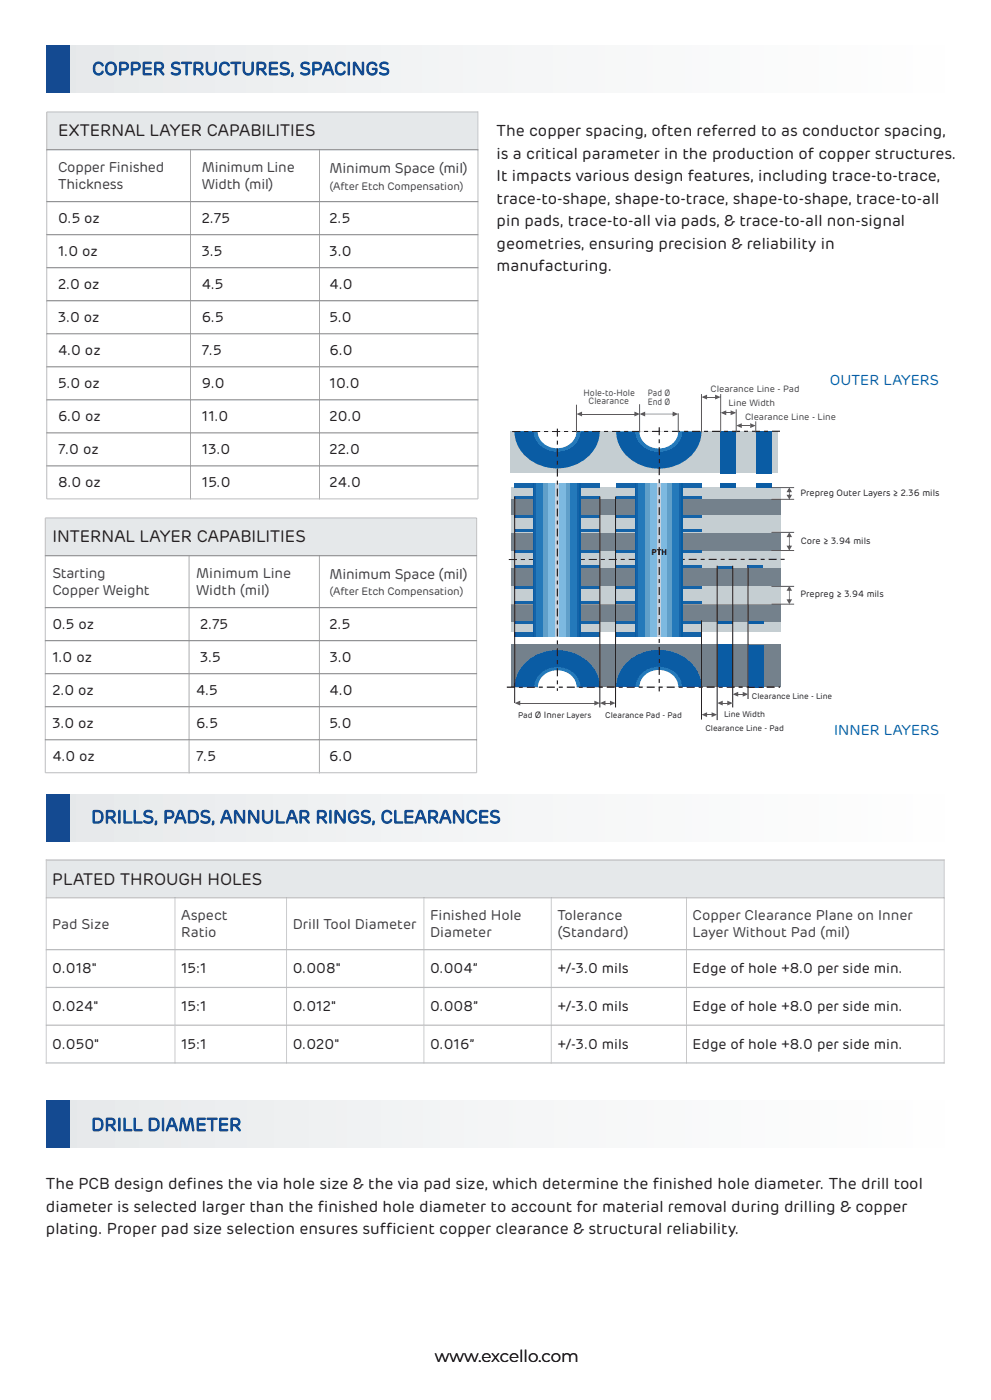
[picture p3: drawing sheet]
<svg xmlns="http://www.w3.org/2000/svg" width="210mm" height="297mm" viewBox="0 0 210 297" stroke-linecap="round" stroke-linejoin="round" font-family="sans-serif">
<defs><g id="words">
<g font-size="3.9" fill="#134a93">
<text x="19.5" y="15.9">COPPER STRUCTURES, SPACINGS</text>
<text x="19.3" y="174.5">DRILLS, PADS, ANNULAR RINGS, CLEARANCES</text>
<text x="19.3" y="239.7">DRILL DIAMETER</text>
</g>
<g font-size="3.5" fill="#221c1e">
<text x="12.3" y="28.8">EXTERNAL LAYER CAPABILITIES</text>
<text x="11.1" y="114.9">INTERNAL LAYER CAPABILITIES</text>
<text x="92.1" y="288.6">www.excello.com</text>
</g>
<text font-size="3.5" fill="#21221e" x="11.1" y="187.5">PLATED THROUGH HOLES</text>
<g font-size="3.4" fill="#221c1e">
<text x="105.2" y="28.9">The copper spacing, often referred to as conductor spacing,</text>
<text x="105.2" y="33.6">is a critical parameter in the production of copper structures.</text>
<text x="105.2" y="38.4">It impacts various design features, including trace-to-trace,</text>
<text x="105.2" y="48">pin pads, trace-to-all via pads, &amp; trace-to-all non-signal</text>
<text x="105.2" y="43.2">trace-to-shape, shape-to-trace, shape-to-shape, trace-to-all</text>
<text x="105.2" y="52.7">geometries, ensuring precision &amp; reliability in</text>
<text x="105.2" y="57.5">manufacturing.</text>
<text x="9.7" y="256.8">diameter is selected larger than the f</text>
<text x="9.7" y="252.1">The PCB design def</text>
<text x="39.5" y="252.1">ines the via hole size &amp; the via pad size, which determine the f</text>
<text x="67.3" y="256.8">inished hole diameter to account for material removal during drilling &amp; copper</text>
<text x="138.3" y="252.1">inished hole diameter. The drill tool</text>
<text x="9.7" y="261.6">plating. Proper pad size selection ensures suff</text>
<text x="81.8" y="261.6">icient copper clearance &amp; structural reliability.</text>
</g>
<g font-size="3" fill="#3f4042">
<text x="12.3" y="40">Thickness</text>
<text x="12.3" y="36.4">Copper Finished</text>
<text x="42.7" y="40">Width (mil)</text>
<text x="42.7" y="36.4">Minimum Line</text>
<text x="69.8" y="36.7">Minimum Space (mil)</text>
<text x="11.1" y="122.5">Starting</text>
<text x="41.5" y="122.5">Minimum Line</text>
<text x="69.8" y="122.7">Minimum Space (mil)</text>
<text x="11.1" y="126">Copper Weight</text>
<text x="41.5" y="126.1">Width (mil)</text>
<text x="11.1" y="196.8">Pad Size</text>
<text x="38.4" y="195">Aspect</text>
<text x="62" y="196.8">Drill Tool Diameter</text>
<text x="91.1" y="195">Finished Hole</text>
<text x="118.1" y="195">Tolerance</text>
<text x="146.7" y="195">Copper Clearance Plane on Inner</text>
<text x="38.4" y="198.5">Ratio</text>
<text x="91.1" y="198.5">Diameter</text>
<text x="118.1" y="198.5">(Standard)</text>
<text x="146.7" y="198.5">Layer Without Pad (mil)</text>
</g>
<g font-size="3" fill="#221c1e">
<text x="12.3" y="47.2">0.5 oz</text>
<text x="42.7" y="47.2">2.75</text>
<text x="69.8" y="47.2">2.5</text>
<text x="12.3" y="54.2">1.0 oz</text>
<text x="42.7" y="54.2">3.5</text>
<text x="69.8" y="54.2">3.0</text>
<text x="12.3" y="61.2">2.0 oz</text>
<text x="42.7" y="61.2">4.5</text>
<text x="69.8" y="61.2">4.0</text>
<text x="12.3" y="68.2">3.0 oz</text>
<text x="42.7" y="68.2">6.5</text>
<text x="69.8" y="68.2">5.0</text>
<text x="12.3" y="75.2">4.0 oz</text>
<text x="42.7" y="75.2">7.5</text>
<text x="69.8" y="75.2">6.0</text>
<text x="12.3" y="82.2">5.0 oz</text>
<text x="42.7" y="82.2">9.0</text>
<text x="69.8" y="82.2">10.0</text>
<text x="12.3" y="89.2">6.0 oz</text>
<text x="42.7" y="89.2">11.0</text>
<text x="69.8" y="89.2">20.0</text>
<text x="12.3" y="96.2">7.0 oz</text>
<text x="42.7" y="96.2">13.0</text>
<text x="69.8" y="96.2">22.0</text>
<text x="12.3" y="103.2">8.0 oz</text>
<text x="42.7" y="103.2">15.0</text>
<text x="69.8" y="103.2">24.0</text>
<text x="11.1" y="133.3">0.5 oz</text>
<text x="42.4" y="133.3">2.75</text>
<text x="69.8" y="133.3">2.5</text>
<text x="11.1" y="140.3">1.0 oz</text>
<text x="42.4" y="140.3">3.5</text>
<text x="69.9" y="140.3">3.0</text>
<text x="11.1" y="147.3">2.0 oz</text>
<text x="41.5" y="147.3">4.5</text>
<text x="69.8" y="147.3">4.0</text>
<text x="11.1" y="154.3">3.0 oz</text>
<text x="41.5" y="154.3">6.5</text>
<text x="69.8" y="154.3">5.0</text>
<text x="11.1" y="161.3">4.0 oz</text>
<text x="41.5" y="161.3">7.5</text>
<text x="69.7" y="161.3">6.0</text>
<text x="11.1" y="206.3">0.018&quot;</text>
<text x="38.4" y="206.3">15:1</text>
<text x="62" y="206.3">0.008&quot;</text>
<text x="91.1" y="206.3">0.004”</text>
<text x="118.1" y="206.3">+/-3.0 mils</text>
<text x="146.7" y="206.3">Edge of hole +8.0 per side min.</text>
<text x="11.1" y="214.3">0.024&quot;</text>
<text x="38.4" y="214.3">15:1</text>
<text x="62" y="214.3">0.012&quot;</text>
<text x="91.1" y="214.3">0.008”</text>
<text x="118.1" y="214.3">+/-3.0 mils</text>
<text x="146.7" y="214.3">Edge of hole +8.0 per side min.</text>
<text x="11.1" y="222.3">0.050&quot;</text>
<text x="38.4" y="222.3">15:1</text>
<text x="62" y="222.3">0.020&quot;</text>
<text x="91.1" y="222.3">0.016”</text>
<text x="118.1" y="222.3">+/-3.0 mils</text>
<text x="146.7" y="222.3">Edge of hole +8.0 per side min.</text>
</g>
<g font-size="3" fill="#0a5ca4">
<text x="175.8" y="81.5">OUTER LAYERS</text>
<text x="176.7" y="155.8">INNER LAYERS</text>
</g>
<g font-size="2.3" fill="#3f4042">
<text x="69.8" y="40.2">(After Etch Compensation)</text>
<text x="69.8" y="126.2">(</text>
<text x="70.6" y="126.2">After Etch Compensation)</text>
</g>
<g font-size="1.9" fill="#3f4042">
<text x="123.6" y="83.8">Hole-to-Hole</text>
<text x="137.2" y="83.9">Pad Ø</text>
<text x="150.5" y="83">Clearance Line - Pad</text>
<text x="124.7" y="85.7">Clearance</text>
<text x="137.2" y="85.7">End Ø</text>
<text x="154.3" y="86">Line Width</text>
<text x="157.8" y="88.9">Clearance Line - Line</text>
</g>
<g font-size="1.9" fill="#221c1e">
<text x="169.5" y="105.1">Prepreg Outer Layers ≥ 2.36 mils</text>
<text x="169.7" y="115.2">Core ≥ 3.94 mils</text>
<text x="169.5" y="126.6">Prepreg ≥ 3.94 mils</text>
</g>
<text font-size="1.7" fill="#010203" x="138.1" y="117.6">PTH</text>
<g font-size="1.7" fill="#221c1e">
<text x="159.3" y="148">Clearance Line - Line</text>
<text x="109.7" y="152.1">Pad Ø Inner Layers</text>
<text x="128.2" y="152.1">Clearance Pad - Pad</text>
<text x="149.4" y="155">Clearance Line - Pad</text>
<text x="153.4" y="151.9">Line Width</text>
</g>
</g></defs>
<g fill="#e5e8ea">
<path d="M9.8 9.7h190.3v10h-190.3z" fill-rule="evenodd"/>
<path d="M9.9 23.7h91.3v8h-91.3z" fill-rule="evenodd"/>
</g>
<g fill="#fff">
<path d="M9.9 31.7h30.4v11h-30.4z" fill-rule="evenodd"/>
<path d="M40.3 31.7h30.5v11h-30.5z" fill-rule="evenodd"/>
<path d="M70.8 31.7h30.4v11h-30.4z" fill-rule="evenodd"/>
<path d="M9.9 42.7h30.4v7h-30.4z" fill-rule="evenodd"/>
<path d="M40.3 42.7h30.5v7h-30.5z" fill-rule="evenodd"/>
<path d="M70.8 42.7h30.4v7h-30.4z" fill-rule="evenodd"/>
<path d="M9.9 49.7h30.4v7h-30.4z" fill-rule="evenodd"/>
<path d="M40.3 49.7h30.5v7h-30.5z" fill-rule="evenodd"/>
<path d="M70.8 49.7h30.4v7h-30.4z" fill-rule="evenodd"/>
<path d="M9.9 56.7h30.4v7h-30.4z" fill-rule="evenodd"/>
<path d="M40.3 56.7h30.5v7h-30.5z" fill-rule="evenodd"/>
<path d="M70.8 56.7h30.4v7h-30.4z" fill-rule="evenodd"/>
<path d="M9.9 63.7h30.4v7h-30.4z" fill-rule="evenodd"/>
<path d="M40.3 63.7h30.5v7h-30.5z" fill-rule="evenodd"/>
<path d="M70.8 63.7h30.4v7h-30.4z" fill-rule="evenodd"/>
<path d="M9.9 70.7h30.4v7h-30.4z" fill-rule="evenodd"/>
<path d="M40.3 70.7h30.5v7h-30.5z" fill-rule="evenodd"/>
<path d="M70.8 70.7h30.4v7h-30.4z" fill-rule="evenodd"/>
<path d="M9.9 77.7h30.4v7h-30.4z" fill-rule="evenodd"/>
<path d="M40.3 77.7h30.5v7h-30.5z" fill-rule="evenodd"/>
<path d="M70.8 77.7h30.4v7h-30.4z" fill-rule="evenodd"/>
<path d="M9.9 84.7h30.4v7h-30.4z" fill-rule="evenodd"/>
<path d="M40.3 84.7h30.5v7h-30.5z" fill-rule="evenodd"/>
<path d="M70.8 84.7h30.4v7h-30.4z" fill-rule="evenodd"/>
<path d="M9.9 91.7h30.4v7h-30.4z" fill-rule="evenodd"/>
<path d="M40.3 91.7h30.5v7h-30.5z" fill-rule="evenodd"/>
<path d="M70.8 91.7h30.4v7h-30.4z" fill-rule="evenodd"/>
<path d="M9.9 98.7h30.4v7h-30.4z" fill-rule="evenodd"/>
<path d="M40.3 98.7h30.5v7h-30.5z" fill-rule="evenodd"/>
<path d="M70.8 98.7h30.4v7h-30.4z" fill-rule="evenodd"/>
</g>
<path d="M9.9 23.7h91.3v82h-91.3z" fill="none" stroke="#bbbdc0" stroke-width=".21"/>
<path d="M40.3 31.7v74M67.7 31.7v74M101.2 31.7h-91.3M9.9 56.7h91.3M101.2 42.7h-91.3M101.2 49.7h-91.3M9.9 77.7h91.3M101.2 63.7h-91.3M101.2 70.7h-91.3M101.2 98.7h-91.3M101.2 91.7h-91.3M101.2 84.7h-91.3" fill="none" stroke="#939597" stroke-width=".21"/>
<path d="M9.6 109.8h91.4v8h-91.4z" fill-rule="evenodd" fill="#e5e8ea"/>
<g fill="#fff">
<path d="M9.6 117.8h30.4v11h-30.4z" fill-rule="evenodd"/>
<path d="M40 117.8h30.5v11h-30.5z" fill-rule="evenodd"/>
<path d="M70.5 117.8h30.5v11h-30.5z" fill-rule="evenodd"/>
<path d="M9.6 128.8h30.4v7h-30.4z" fill-rule="evenodd"/>
<path d="M40 128.8h30.5v7h-30.5z" fill-rule="evenodd"/>
<path d="M70.5 128.8h30.5v7h-30.5z" fill-rule="evenodd"/>
<path d="M9.6 135.8h30.4v7h-30.4z" fill-rule="evenodd"/>
<path d="M40 135.8h30.5v7h-30.5z" fill-rule="evenodd"/>
<path d="M70.5 135.8h30.5v7h-30.5z" fill-rule="evenodd"/>
<path d="M9.6 142.8h30.4v7h-30.4z" fill-rule="evenodd"/>
<path d="M40 142.8h30.5v7h-30.5z" fill-rule="evenodd"/>
<path d="M70.5 142.8h30.5v7h-30.5z" fill-rule="evenodd"/>
<path d="M9.6 149.8h30.4v7h-30.4z" fill-rule="evenodd"/>
<path d="M40 149.8h30.5v7h-30.5z" fill-rule="evenodd"/>
<path d="M70.5 149.8h30.5v7h-30.5z" fill-rule="evenodd"/>
<path d="M9.6 156.8h30.4v7h-30.4z" fill-rule="evenodd"/>
<path d="M40 156.8h30.5v7h-30.5z" fill-rule="evenodd"/>
<path d="M70.5 156.8h30.5v7h-30.5z" fill-rule="evenodd"/>
</g>
<path d="M9.6 109.8h91.4v54h-91.4z" fill="none" stroke="#bbbdc0" stroke-width=".21"/>
<path d="M9.6 117.8h91.4M40 117.8v46M67.6 117.8v46M9.6 128.8h91.4M101 135.8h-91.4M9.6 142.8h91.4M9.6 149.8h91.4M101 156.8h-91.4" fill="none" stroke="#939597" stroke-width=".21"/>
<path d="M108.2 131.5h57.1v2.4h-57.1z" fill="#c5ced2"/>
<path d="M108.2 133.9h57.2" fill="none" stroke="#c5ced2" stroke-width=".21"/>
<path d="M108.2 103.3h57.1v2.5h-57.1z" fill="#c5ced2"/>
<path d="M108.3 103.3h57" fill="none" stroke="#c5ced2" stroke-width=".21"/>
<g fill="#74818c">
<path d="M108.2 120.4h57.1v3.9h-57.1z"/>
<path d="M108.2 105.8h57.1v3.4h-57.1z"/>
</g>
<path d="M109 102.4h18.1v1h-18.1z" fill="#1161a7"/>
<path d="M108.2 136.7h57.1v8.9h-57.1z" fill="#74818c"/>
<path d="M108.2 116.4h57.1v4h-57.1z" fill="#c5ced2"/>
<g fill="#74818c">
<path d="M108.2 112.8h57.1v3.9h-57.1z"/>
<path d="M108.2 127.4h57.1v4.3h-57.1z"/>
</g>
<path d="M107.8 118.6l58.5-.1" fill="none" stroke="#010203" stroke-width=".21" stroke-dasharray="1.7 .8 .8 .8" stroke-linecap="butt"/>
<path d="M108.2 124.3h57.1v3.7h-57.1z" fill="#c5ced2"/>
<path d="M108.2 128h57.2" fill="none" stroke="#c5ced2" stroke-width=".21"/>
<path d="M108.2 109.2h57.1v3.6h-57.1z" fill="#c5ced2"/>
<path d="M108.4 109.2h56.9" fill="none" stroke="#c5ced2" stroke-width=".21"/>
<g fill="#1161a7">
<path d="M130.6 112.2h18.1v.6h-18.1z"/>
<path d="M130.6 116.6h18v.7h-18z"/>
<path d="M130.5 119.8h18.2v.6h-18.2z"/>
<path d="M130.5 124.2h18.1v.6h-18.1z"/>
<path d="M108.9 133.9h18.1v1h-18.1z"/>
<path d="M130.6 102.4h18v1h-18z"/>
</g>
<g fill="#0a5ca4">
<path d="M152.6 102.4h3.3v1h-3.3z"/>
<path d="M160.1 102.3h3.3v1h-3.3z"/>
</g>
<g fill="#1161a7">
<path d="M109 112.2h18v.6h-18z"/>
<path d="M109 116.6h18.1v.7h-18.1z"/>
<path d="M109 119.8h18v.6h-18z"/>
<path d="M109 124.2h18v.6h-18z"/>
</g>
<g fill="#0a5ca4">
<path d="M151.9 131.7h3.3v.6h-3.3z"/>
<path d="M158.4 131.7h3.3v.6h-3.3z"/>
</g>
<path d="M108.2 91.5h56.6v8.8h-56.6z" fill="#c5ced2"/>
<path d="M152.6 91.4h3.3v9h-3.3z" fill="#0a5ca4"/>
<path d="M134.6 91.4h.9a4.2 4.2 0 0 0 6.9 2.5 3.4 3.4 0 0 0 1.2-2.5h.9a5 5 0 0 1-7.4 3.7 4.2 4.2 0 0 1-2.5-3.7z" fill-rule="evenodd" fill="#2673b5"/>
<path d="M130.5 91.4h4.1a5 5 0 0 0 7.4 3.7 4.2 4.2 0 0 0 2.5-3.7h4.1a8.5 8.5 0 0 1-9.1 7.9 8.5 8.5 0 0 1-9-7.9z" fill-rule="evenodd" fill="#0a5ca4"/>
<path d="M135.4 91.4h8.3a4.1 4.1 0 0 1-6.4 3 3.5 3.5 0 0 1-1.9-3z" fill-rule="evenodd" fill="#fff"/>
<g fill="#0a5ca4">
<path d="M160.1 91.4h3.3v8.9h-3.3z"/>
<path d="M151.9 136.6h3.3v9h-3.3z"/>
</g>
<path d="M135.8 142.8a5.2 5.2 0 0 1 8.6 2l.1 .8h-.9a4.2 4.2 0 0 0-6.9-2.5 3.4 3.4 0 0 0-1.2 2.5h-.9a4 4 0 0 1 1.2-2.8z" fill-rule="evenodd" fill="#2673b5"/>
<path d="M132.4 140.8a9.7 9.7 0 0 1 15.5 1.7l.6 2 .1 1.1h-4.1a5 5 0 0 0-7.4-3.7 4.2 4.2 0 0 0-2.5 3.7h-4.1a7.2 7.2 0 0 1 1.9-4.8z" fill-rule="evenodd" fill="#0a5ca4"/>
<path d="M136.6 143a4.3 4.3 0 0 1 7 1.8l.1 .8h-8.3a3.4 3.4 0 0 1 1.2-2.6z" fill-rule="evenodd" fill="#fff"/>
<path d="M158.4 136.7h3.3v8.9h-3.3z" fill="#0a5ca4"/>
<path d="M114.3 142.9a5.2 5.2 0 0 1 8.6 2l.1 .7h-.9a4.2 4.2 0 0 0-3.1-3.4 4.2 4.2 0 0 0-4.3 1.5l-.7 1.2v.7h-.9a4 4 0 0 1 1.2-2.7z" fill-rule="evenodd" fill="#2673b5"/>
<path d="M110.9 140.8a9.7 9.7 0 0 1 15.4 1.8l.7 2 .1 1-4.2 .1a4.9 4.9 0 0 0-7.3-3.7 4.2 4.2 0 0 0-2.5 3.7l-4.1-.1a7.2 7.2 0 0 1 1.9-4.8z" fill-rule="evenodd" fill="#0a5ca4"/>
<path d="M115.1 143.1a4.3 4.3 0 0 1 7 1.8v.7h-8.2a3.4 3.4 0 0 1 1.2-2.5z" fill-rule="evenodd" fill="#fff"/>
<path d="M107.4 145.6h57.8" fill="none" stroke="#010203" stroke-width=".24" stroke-dasharray="1.7 .8 .8 .8" stroke-linecap="butt"/>
<g fill="#59595b">
<path d="M167.1 113.7h.2v2.1h-.2zM167.2 112.8l.6 1h-1.2zM166.6 115.6h1.2l-.6 1.1z"/>
<path d="M167.1 125h.2v2.2h-.2zM167.2 124.2l.6 1h-1.2zM166.6 127h1.2l-.6 1z"/>
<path d="M136.5 87.7h6.2v.1h-6.2zM135.5 87.7l1.2-.5v1.1zM142.5 87.2l1.2 .5-1.2 .6z"/>
</g>
<path d="M113.1 91.4h.8a4.2 4.2 0 0 0 7 2.5 3.4 3.4 0 0 0 1.2-2.5h.8a5 5 0 0 1-7.4 3.7 4.2 4.2 0 0 1-2.4-3.7z" fill-rule="evenodd" fill="#2673b5"/>
<path d="M109 91.4h4.1a5 5 0 0 0 7.4 3.7 4.2 4.2 0 0 0 2.4-3.7h4.1a8.5 8.5 0 0 1-9 7.9 8.5 8.5 0 0 1-9-7.9z" fill-rule="evenodd" fill="#0a5ca4"/>
<path d="M113.9 91.4h8.2a4.1 4.1 0 0 1-6.4 3 3.5 3.5 0 0 1-1.8-3z" fill-rule="evenodd" fill="#fff"/>
<path d="M130.5 133.9h18v1h-18z" fill="#1161a7"/>
<path d="M167.1 104.1h.2v.9h-.2zM167.2 103.3l.6 1h-1.2zM166.6 104.9h1.2l-.6 .9z" fill="#59595b"/>
<g fill="#1161a7">
<path d="M130.6 109.2h18v.6h-18z"/>
<path d="M130.6 105.2h18.1v.6h-18.1z"/>
<path d="M109 105.2h18v.6h-18z"/>
<path d="M109 109.2h18v.6h-18z"/>
<path d="M108.9 127.4h18.1v.7h-18.1z"/>
<path d="M109 131.7h18v.6h-18z"/>
<path d="M130.5 127.4h18.1v.6h-18.1z"/>
<path d="M130.5 131.7h18v.6h-18z"/>
</g>
<path d="M113.1 102.4v32.4M113.2 102.4v32.4M122.9 102.4v32.4M134.7 102.3v32.6M144.5 102.3v32.6" fill="none" stroke="#0b5da5" stroke-width=".21"/>
<path d="M113.1 102.4v32.4M122.9 102.4v32.4M134.7 102.3v32.6M144.5 102.3v32.6" fill="none" stroke="#0a5ca4" stroke-width=".21"/>
<path d="M113.2 102.4v32.4M122.9 102.4v32.4M134.8 102.3v32.6M144.4 102.3v32.6M144.5 102.3v32.6" fill="none" stroke="#055fa6" stroke-width=".21"/>
<path d="M113.2 102.4v32.4M122.8 102.4v32.4M134.8 102.3v32.6M144.4 102.3v32.6" fill="none" stroke="#085fa6" stroke-width=".21"/>
<path d="M113.3 102.4v32.4M122.8 102.4v32.4M134.9 102.3v32.6M144.4 102.3v32.6" fill="none" stroke="#1161a7" stroke-width=".21"/>
<path d="M113.3 102.4v32.4M122.7 102.4v32.4M134.9 102.3v32.6M144.3 102.3v32.6" fill="none" stroke="#1362a7" stroke-width=".21"/>
<path d="M113.4 102.4v32.4M122.7 102.4v32.4M134.9 102.3v32.6M144.3 102.3v32.6" fill="none" stroke="#0c63a9" stroke-width=".21"/>
<path d="M113.4 102.4v32.4M122.7 102.4v32.4M135 102.3v32.6M144.2 102.3v32.6" fill="none" stroke="#1064aa" stroke-width=".21"/>
<path d="M113.4 102.4v32.4M122.6 102.4v32.4M135 102.3v32.6M144.2 102.3v32.6" fill="none" stroke="#1166ac" stroke-width=".21"/>
<path d="M113.5 102.4v32.4M122.6 102.4v32.4M135 102.3v32.6M144.2 102.3v32.6" fill="none" stroke="#1766ac" stroke-width=".21"/>
<path d="M113.5 102.4v32.4M122.6 102.4v32.4M135.1 102.3v32.6M144.1 102.3v32.6" fill="none" stroke="#1468ac" stroke-width=".21"/>
<path d="M113.5 102.4v32.4M122.5 102.4v32.4M135.1 102.3v32.6M144.1 102.3v32.6" fill="none" stroke="#1268ad" stroke-width=".21"/>
<path d="M113.6 102.4v32.4M122.5 102.4v32.4M135.2 102.3v32.6M144.1 102.3v32.6" fill="none" stroke="#1969ae" stroke-width=".21"/>
<path d="M113.6 102.4v32.4M122.4 102.4v32.4M135.2 102.3v32.6M144 102.3v32.6" fill="none" stroke="#186baf" stroke-width=".21"/>
<path d="M113.7 102.4v32.4M122.4 102.4v32.4M135.2 102.3v32.6M144 102.3v32.6" fill="none" stroke="#166db1" stroke-width=".21"/>
<path d="M113.7 102.4v32.4M122.4 102.4v32.4M135.3 102.3v32.6M143.9 102.3v32.6" fill="none" stroke="#1e6eb1" stroke-width=".21"/>
<path d="M113.7 102.4v32.4M122.3 102.4v32.4M135.3 102.3v32.6M143.9 102.3v32.6" fill="none" stroke="#1b6fb2" stroke-width=".21"/>
<path d="M113.8 102.4v32.4M122.3 102.4v32.4M135.4 102.3v32.6M143.9 102.3v32.6" fill="none" stroke="#1c70b2" stroke-width=".21"/>
<path d="M113.8 102.4v32.4M122.2 102.4v32.4M135.4 102.3v32.6M143.8 102.3v32.6" fill="none" stroke="#1971b3" stroke-width=".21"/>
<path d="M113.9 102.4v32.4M122.2 102.4v32.4M135.4 102.3v32.6M143.8 102.3v32.6" fill="none" stroke="#1b72b4" stroke-width=".21"/>
<path d="M113.9 102.4v32.4M122.2 102.4v32.4M135.5 102.3v32.6M143.7 102.3v32.6" fill="none" stroke="#2073b5" stroke-width=".21"/>
<path d="M113.9 102.4v32.4M122.1 102.4v32.4M135.5 102.3v32.6M143.7 102.3v32.6" fill="none" stroke="#2174b6" stroke-width=".21"/>
<path d="M114 102.4v32.4M122.1 102.4v32.4M135.5 102.3v32.6M143.7 102.3v32.6" fill="none" stroke="#2075b6" stroke-width=".21"/>
<path d="M114 102.4v32.4M122.1 102.4v32.4M135.6 102.3v32.6M143.6 102.3v32.6" fill="none" stroke="#2076b7" stroke-width=".21"/>
<path d="M114 102.4v32.4M122 102.4v32.4M135.6 102.3v32.6M143.6 102.3v32.6" fill="none" stroke="#2477b7" stroke-width=".21"/>
<path d="M114.1 102.4v32.4M121.9 102.4v32.4M122 102.4v32.4M135.7 102.3v32.6M143.5 102.3v32.6M143.6 102.3v32.6" fill="none" stroke="#2379b9" stroke-width=".21"/>
<path d="M114.2 102.4v32.4M121.9 102.4v32.4M135.7 102.3v32.6M143.5 102.3v32.6" fill="none" stroke="#227bbb" stroke-width=".21"/>
<path d="M114.2 102.4v32.4M121.9 102.4v32.4M135.8 102.3v32.6M143.4 102.3v32.6" fill="none" stroke="#227cbd" stroke-width=".21"/>
<path d="M114.2 102.4v32.4M121.8 102.4v32.4M135.8 102.3v32.6M143.4 102.3v32.6" fill="none" stroke="#267dbc" stroke-width=".21"/>
<path d="M114.3 102.4v32.4M121.8 102.4v32.4M135.9 102.3v32.6M143.4 102.3v32.6" fill="none" stroke="#267ebd" stroke-width=".21"/>
<path d="M114.3 102.4v32.4M121.7 102.4v32.4M135.9 102.3v32.6M143.3 102.3v32.6" fill="none" stroke="#257ebe" stroke-width=".21"/>
<path d="M114.4 102.4v32.4M121.7 102.4v32.4M135.9 102.3v32.6M143.3 102.3v32.6" fill="none" stroke="#2580c0" stroke-width=".21"/>
<path d="M114.4 102.4v32.4M121.7 102.4v32.4M136 102.3v32.6M143.2 102.3v32.6" fill="none" stroke="#2881c1" stroke-width=".21"/>
<path d="M114.4 102.4v32.4M121.6 102.4v32.4M136 102.3v32.6M143.2 102.3v32.6" fill="none" stroke="#2a81c1" stroke-width=".21"/>
<path d="M114.5 102.4v32.4M121.6 102.4v32.4M136 102.3v32.6M143.2 102.3v32.6" fill="none" stroke="#2684c3" stroke-width=".21"/>
<path d="M114.5 102.4v32.4M121.6 102.4v32.4M136.1 102.3v32.6M143.1 102.3v32.6" fill="none" stroke="#2984c3" stroke-width=".21"/>
<path d="M114.5 102.4v32.4M121.5 102.4v32.4M136.1 102.3v32.6M143.1 102.3v32.6" fill="none" stroke="#2985c3" stroke-width=".21"/>
<path d="M114.6 102.4v32.4M121.5 102.4v32.4M136.2 102.3v32.6M143.1 102.3v32.6" fill="none" stroke="#2b87c5" stroke-width=".21"/>
<path d="M114.6 102.4v32.4M121.4 102.4v32.4M136.2 102.3v32.6M143 102.3v32.6" fill="none" stroke="#2a89c6" stroke-width=".21"/>
<path d="M114.7 102.4v32.4M121.4 102.4v32.4M136.2 102.3v32.6M143 102.3v32.6" fill="none" stroke="#2989c7" stroke-width=".21"/>
<path d="M114.7 102.4v32.4M121.4 102.4v32.4M136.3 102.3v32.6M142.9 102.3v32.6" fill="none" stroke="#2f8ac7" stroke-width=".21"/>
<path d="M114.7 102.4v32.4M121.3 102.4v32.4M136.3 102.3v32.6M142.9 102.3v32.6" fill="none" stroke="#2f8cc8" stroke-width=".21"/>
<path d="M114.8 102.4v32.4M121.3 102.4v32.4M136.4 102.3v32.6M142.9 102.3v32.6" fill="none" stroke="#318cc8" stroke-width=".21"/>
<path d="M114.8 102.4v32.4M121.2 102.4v32.4M136.4 102.3v32.6M142.8 102.3v32.6" fill="none" stroke="#2e8eca" stroke-width=".21"/>
<path d="M114.9 102.4v32.4M121.2 102.4v32.4M136.4 102.3v32.6M142.8 102.3v32.6" fill="none" stroke="#2d8fca" stroke-width=".21"/>
<path d="M114.9 102.4v32.4M121.2 102.4v32.4M136.5 102.3v32.6M142.7 102.3v32.6" fill="none" stroke="#2f8fca" stroke-width=".21"/>
<path d="M114.9 102.4v32.4M115 102.4v32.4M121.1 102.4v32.4M136.5 102.3v32.6M142.6 102.3v32.6M142.7 102.3v32.6" fill="none" stroke="#3292cd" stroke-width=".21"/>
<path d="M115 102.4v32.4M121 102.4v32.4M136.6 102.3v32.6M142.6 102.3v32.6" fill="none" stroke="#3194cf" stroke-width=".21"/>
<path d="M115.1 102.4v32.4M121 102.4v32.4M136.7 102.3v32.6M142.6 102.3v32.6" fill="none" stroke="#3395cf" stroke-width=".21"/>
<path d="M115.1 102.4v32.4M120.9 102.4v32.4M136.7 102.3v32.6M142.5 102.3v32.6" fill="none" stroke="#3696cf" stroke-width=".21"/>
<path d="M115.2 102.4v32.4M120.9 102.4v32.4M136.7 102.3v32.6M142.5 102.3v32.6" fill="none" stroke="#3697d1" stroke-width=".21"/>
<path d="M115.2 102.4v32.4M120.9 102.4v32.4M136.8 102.3v32.6M142.4 102.3v32.6" fill="none" stroke="#3898d0" stroke-width=".21"/>
<path d="M115.2 102.4v32.4M120.8 102.4v32.4M136.8 102.3v32.6M142.4 102.3v32.6" fill="none" stroke="#3c99d3" stroke-width=".21"/>
<path d="M115.3 102.4v32.4M120.8 102.4v32.4M136.9 102.3v32.6M142.4 102.3v32.6" fill="none" stroke="#3f99d1" stroke-width=".21"/>
<path d="M115.3 102.4v32.4M120.7 102.4v32.4M136.9 102.3v32.6M142.3 102.3v32.6" fill="none" stroke="#3e99d2" stroke-width=".21"/>
<path d="M115.4 102.4v32.4M120.7 102.4v32.4M136.9 102.3v32.6M142.3 102.3v32.6" fill="none" stroke="#3e9bd2" stroke-width=".21"/>
<path d="M115.4 102.4v32.4M120.7 102.4v32.4M137 102.3v32.6M142.2 102.3v32.6" fill="none" stroke="#439cd3" stroke-width=".21"/>
<path d="M115.4 102.4v32.4M120.6 102.4v32.4M137 102.3v32.6M142.2 102.3v32.6" fill="none" stroke="#459dd3" stroke-width=".21"/>
<path d="M115.5 102.4v32.4M120.6 102.4v32.4M137 102.3v32.6M142.2 102.3v32.6" fill="none" stroke="#469dd3" stroke-width=".21"/>
<path d="M115.5 102.4v32.4M120.6 102.4v32.4M137.1 102.3v32.6M142.1 102.3v32.6" fill="none" stroke="#499fd4" stroke-width=".21"/>
<path d="M115.5 102.4v32.4M120.5 102.4v32.4M137.1 102.3v32.6M142.1 102.3v32.6" fill="none" stroke="#49a0d5" stroke-width=".21"/>
<path d="M115.6 102.4v32.4M120.5 102.4v32.4M137.2 102.3v32.6M142.1 102.3v32.6" fill="none" stroke="#4ba0d5" stroke-width=".21"/>
<path d="M115.6 102.4v32.4M120.4 102.4v32.4M137.2 102.3v32.6M142 102.3v32.6" fill="none" stroke="#50a1d5" stroke-width=".21"/>
<path d="M115.7 102.4v32.4M120.4 102.4v32.4M137.2 102.3v32.6M142 102.3v32.6" fill="none" stroke="#4fa3d6" stroke-width=".21"/>
<path d="M115.7 102.4v32.4M120.4 102.4v32.4M137.3 102.3v32.6M141.9 102.3v32.6" fill="none" stroke="#54a3d6" stroke-width=".21"/>
<path d="M115.7 102.4v32.4M120.3 102.4v32.4M137.3 102.3v32.6M137.4 102.3v32.6M141.9 102.3v32.6" fill="none" stroke="#54a4d7" stroke-width=".21"/>
<path d="M115.8 102.4v32.4M120.2 102.4v32.4M137.4 102.3v32.6M141.8 102.3v32.6" fill="none" stroke="#55a5d7" stroke-width=".21"/>
<path d="M115.9 102.4v32.4M120.2 102.4v32.4M137.4 102.3v32.6M141.8 102.3v32.6" fill="none" stroke="#59a7d8" stroke-width=".21"/>
<path d="M115.9 102.4v32.4M120.2 102.4v32.4M137.5 102.3v32.6M141.7 102.3v32.6" fill="none" stroke="#5aa8d9" stroke-width=".21"/>
<path d="M115.9 102.4v32.4M120.1 102.4v32.4M137.5 102.3v32.6M141.7 102.3v32.6" fill="none" stroke="#5ba8d9" stroke-width=".21"/>
<path d="M116 102.4v32.4M120.1 102.4v32.4M137.6 102.3v32.6M141.7 102.3v32.6" fill="none" stroke="#5da8d9" stroke-width=".21"/>
<path d="M116 102.4v32.4M120.1 102.4v32.4M137.6 102.3v32.6M141.6 102.3v32.6" fill="none" stroke="#5ea9d9" stroke-width=".21"/>
<path d="M116 102.4v32.4M120 102.4v32.4M137.6 102.3v32.6M141.6 102.3v32.6" fill="none" stroke="#5fabda" stroke-width=".21"/>
<path d="M116.1 102.4v32.4M120 102.4v32.4M137.7 102.3v32.6M141.6 102.3v32.6" fill="none" stroke="#63addb" stroke-width=".21"/>
<path d="M116.1 102.4v32.4M119.9 102.4v32.4M137.7 102.3v32.6M141.5 102.3v32.6" fill="none" stroke="#64addb" stroke-width=".21"/>
<path d="M116.2 102.4v32.4M119.9 102.4v32.4M137.7 102.3v32.6M141.5 102.3v32.6" fill="none" stroke="#65addb" stroke-width=".21"/>
<path d="M116.2 102.4v32.4M119.9 102.4v32.4M137.8 102.3v32.6M141.4 102.3v32.6" fill="none" stroke="#68aedc" stroke-width=".21"/>
<path d="M116.2 102.4v32.4M119.8 102.4v32.4M137.8 102.3v32.6M141.4 102.3v32.6" fill="none" stroke="#69aedc" stroke-width=".21"/>
<path d="M116.3 102.4v32.4M119.8 102.4v32.4M137.9 102.3v32.6M141.4 102.3v32.6" fill="none" stroke="#6ab0dd" stroke-width=".21"/>
<path d="M116.3 102.4v32.4M119.7 102.4v32.4M137.9 102.3v32.6M141.3 102.3v32.6" fill="none" stroke="#6db2de" stroke-width=".21"/>
<path d="M116.4 102.4v32.4M119.7 102.4v32.4M138 102.3v32.6M141.2 102.3v32.6" fill="none" stroke="#72b3de" stroke-width=".21"/>
<path d="M116.4 102.4v32.4M119.6 102.4v32.4M138 102.3v32.6M141.2 102.3v32.6" fill="none" stroke="#72b4df" stroke-width=".21"/>
<path d="M116.5 102.4v32.4M119.6 102.4v32.4M138.1 102.3v32.6M141.2 102.3v32.6" fill="none" stroke="#73b5e0" stroke-width=".21"/>
<path d="M116.5 102.4v32.4M119.6 102.4v32.4M138.1 102.3v32.6M141.1 102.3v32.6" fill="none" stroke="#75b6e0" stroke-width=".21"/>
<path d="M116.5 102.4v32.4M119.5 102.4v32.4M138.1 102.3v32.6M141.1 102.3v32.6" fill="none" stroke="#77b7e0" stroke-width=".21"/>
<path d="M116.6 102.4v32.4M119.5 102.4v32.4M138.2 102.3v32.6M141.1 102.3v32.6" fill="none" stroke="#77b7e1" stroke-width=".21"/>
<path d="M116.6 102.4v32.4M119.4 102.4v32.4M138.2 102.3v32.6M141 102.3v32.6" fill="none" stroke="#7bb8e1" stroke-width=".21"/>
<path d="M116.7 102.4v32.4M119.4 102.4v32.4M138.2 102.3v32.6M141 102.3v32.6" fill="none" stroke="#7bb9e1" stroke-width=".21"/>
<path d="M116.7 102.4v32.4M119.4 102.4v32.4M138.3 102.3v32.6M140.9 102.3v32.6" fill="none" stroke="#7cbae3" stroke-width=".21"/>
<path d="M116.7 102.4v32.4M119.3 102.4v32.4M138.3 102.3v32.6M140.9 102.3v32.6" fill="none" stroke="#7fbce3" stroke-width=".21"/>
<path d="M116.8 102.4v32.4M119.2 102.4v32.4M119.3 102.4v32.4M138.4 102.3v32.6M140.8 102.3v32.6M140.9 102.3v32.6" fill="none" stroke="#80bce3" stroke-width=".21"/>
<path d="M116.9 102.4v32.4M119.2 102.4v32.4M138.4 102.3v32.6M140.8 102.3v32.6" fill="none" stroke="#85bde3" stroke-width=".21"/>
<path d="M116.9 102.4v32.4M119.2 102.4v32.4M138.5 102.3v32.6M140.7 102.3v32.6" fill="none" stroke="#86bde4" stroke-width=".21"/>
<path d="M116.9 102.4v32.4M119.1 102.4v32.4M138.5 102.3v32.6M140.7 102.3v32.6" fill="none" stroke="#87bee3" stroke-width=".21"/>
<path d="M117 102.4v32.4M119.1 102.4v32.4M138.6 102.3v32.6M140.7 102.3v32.6" fill="none" stroke="#89c1e5" stroke-width=".21"/>
<path d="M117 102.4v32.4M119.1 102.4v32.4M138.6 102.3v32.6M140.6 102.3v32.6" fill="none" stroke="#89c2e5" stroke-width=".21"/>
<path d="M117 102.4v32.4M119 102.4v32.4M138.6 102.3v32.6M140.6 102.3v32.6" fill="none" stroke="#8bc2e5" stroke-width=".21"/>
<path d="M117.1 102.4v32.4M119 102.4v32.4M138.7 102.3v32.6M140.6 102.3v32.6" fill="none" stroke="#8cc2e5" stroke-width=".21"/>
<path d="M117.1 102.4v32.4M118.9 102.4v32.4M138.7 102.3v32.6M140.5 102.3v32.6" fill="none" stroke="#8fc3e5" stroke-width=".21"/>
<path d="M117.2 102.4v32.4M118.9 102.4v32.4M138.7 102.3v32.6M140.5 102.3v32.6" fill="none" stroke="#8fc3e6" stroke-width=".21"/>
<path d="M117.2 102.4v32.4M118.9 102.4v32.4M138.8 102.3v32.6M140.4 102.3v32.6" fill="none" stroke="#92c5e7" stroke-width=".21"/>
<path d="M117.2 102.4v32.4M118.8 102.4v32.4M138.8 102.3v32.6M140.4 102.3v32.6" fill="none" stroke="#93c7e7" stroke-width=".21"/>
<path d="M117.3 102.4v32.4M118.8 102.4v32.4M138.9 102.3v32.6M140.4 102.3v32.6" fill="none" stroke="#94c7e8" stroke-width=".21"/>
<path d="M117.3 102.4v32.4M118.7 102.4v32.4M138.9 102.3v32.6M140.3 102.3v32.6" fill="none" stroke="#95c8e8" stroke-width=".21"/>
<path d="M117.4 102.4v32.4M118.7 102.4v32.4M138.9 102.3v32.6M140.3 102.3v32.6" fill="none" stroke="#98c8e9" stroke-width=".21"/>
<path d="M117.4 102.4v32.4M118.7 102.4v32.4M139 102.3v32.6M140.2 102.3v32.6" fill="none" stroke="#98c9e8" stroke-width=".21"/>
<path d="M117.4 102.4v32.4M118.6 102.4v32.4M139 102.3v32.6M140.2 102.3v32.6" fill="none" stroke="#9bcae9" stroke-width=".21"/>
<path d="M117.5 102.4v32.4M118.6 102.4v32.4M139.1 102.3v32.6M140.2 102.3v32.6" fill="none" stroke="#9ccbe9" stroke-width=".21"/>
<path d="M117.5 102.4v32.4M118.6 102.4v32.4M139.1 102.3v32.6M140.1 102.3v32.6" fill="none" stroke="#9dcdea" stroke-width=".21"/>
<path d="M117.5 102.4v32.4M118.5 102.4v32.4M139.1 102.3v32.6M140.1 102.3v32.6" fill="none" stroke="#9ecdea" stroke-width=".21"/>
<path d="M117.6 102.4v32.4M118.4 102.4v32.4M139.2 102.3v32.6M140 102.3v32.6M140.1 102.3v32.6" fill="none" stroke="#a1ceeb" stroke-width=".21"/>
<path d="M117.7 102.4v32.4M118.4 102.4v32.4M139.2 102.3v32.6M140 102.3v32.6" fill="none" stroke="#a3cfec" stroke-width=".21"/>
<path d="M117.7 102.4v32.4M118.3 102.4v32.4M118.4 102.4v32.4M139.3 102.3v32.6M139.9 102.3v32.6" fill="none" stroke="#a6d1ec" stroke-width=".21"/>
<path d="M117.8 102.4v32.4M118.3 102.4v32.4M139.4 102.3v32.6M139.9 102.3v32.6" fill="none" stroke="#a7d3ee" stroke-width=".21"/>
<path d="M117.8 102.4v32.4M118.2 102.4v32.4M139.4 102.3v32.6M139.8 102.3v32.6" fill="none" stroke="#abd3f0" stroke-width=".21"/>
<path d="M117.9 102.4v32.4M118.2 102.4v32.4M139.4 102.3v32.6M139.8 102.3v32.6" fill="none" stroke="#abd5f0" stroke-width=".21"/>
<path d="M117.9 102.4v32.4M118.2 102.4v32.4M139.5 102.3v32.6M139.7 102.3v32.6" fill="none" stroke="#aed6f2" stroke-width=".21"/>
<path d="M117.9 102.4v32.4M118.1 102.4v32.4M139.5 102.3v32.6M139.7 102.3v32.6" fill="none" stroke="#afd7f1" stroke-width=".21"/>
<path d="M118 102.4v32.4M118.1 102.4v32.4M139.6 102.3v32.6M139.7 102.3v32.6" fill="none" stroke="#b0d7f1" stroke-width=".21"/>
<path d="M118 102.4v32.4M139.6 102.3v32.6" fill="none" stroke="#b1d7f1" stroke-width=".21"/>
<g fill="#1161a7">
<path d="M151.9 119.9h3.3v.6h-3.3z"/>
<path d="M158.4 119.8h3.3v.6h-3.3z"/>
</g>
<path d="M108.5 91.5l56.8-.1M118 90.8v55.6M139.6 90.5v56" fill="none" stroke="#010203" stroke-width=".21" stroke-dasharray="1.7 .8 .8 .8" stroke-linecap="butt"/>
<path d="M122.1 85.8v5.9M135.5 85.7v6M143.7 87.6v4.1M148.6 83.5v8.2M149 84.2h2.6M152.6 83.5v8.2M155.9 86.7v5M160.1 89.3v2.4" fill="none" stroke="#59595b" stroke-width=".21"/>
<g fill="#59595b">
<path d="M148.6 84.2l1.2-.6v1.1z"/>
<path d="M151.5 83.6l1.1 .6-1.1 .5z"/>
</g>
<path d="M123.3 87.7h11.1" fill="none" stroke="#59595b" stroke-width=".21"/>
<g fill="#59595b">
<path d="M122.1 87.7l1.2-.5v1.1z"/>
<path d="M134.4 87.2l1.2 .5-1.2 .6z"/>
</g>
<path d="M109.8 149h16.9" fill="none" stroke="#59595b" stroke-width=".21"/>
<g fill="#59595b">
<path d="M109 149l1.2-.5v1z"/>
<path d="M125.9 148.5l1.2 .5-1.2 .5z"/>
<path d="M157.1 90.1h1.8v.2h-1.8z"/>
<path d="M155.9 90.2l1.2-.5v1z"/>
<path d="M158.9 89.7l1.2 .5-1.2 .5z"/>
</g>
<path d="M153 87.5h2.7" fill="none" stroke="#59595b" stroke-width=".21"/>
<g fill="#59595b">
<path d="M152.6 87.5l1.2-.5v1z"/>
<path d="M154.8 87l1.1 .5-1.1 .5z"/>
</g>
<path d="M163.4 103.3h4.8M163.4 105.8h4.8M163.4 112.8h4.8M163.4 116.7h4.8M163.4 128h4.8M163.4 124.3h4.8" fill="none" stroke="#59595b" stroke-width=".21"/>
<path d="M109 105.2v43.8M127.1 105.2v44.7M130.4 105.2v44.7M151.9 119.9v32.7M155.2 119.9v30M158.4 119.9v28.2M148.6 131.5v21" fill="none" stroke="#221c1e" stroke-width=".21"/>
<g fill="#59595b">
<path d="M127.1 149l1.1-.5v1z"/>
<path d="M127.9 148.9h1.8v.2h-1.8z"/>
<path d="M129.2 148.5l1.2 .5-1.2 .5z"/>
<path d="M148.6 151.5l1.2-.6v1.1z"/>
<path d="M149.4 151.4h1.8v.1h-1.8z"/>
<path d="M150.7 150.9l1.2 .6-1.2 .5z"/>
<path d="M151.9 149l1.2-.5v1z"/>
<path d="M152.7 148.9h1.8v.2h-1.8z"/>
<path d="M154 148.5l1.2 .5-1.2 .5z"/>
<path d="M155.2 147.1l1.2-.5v1z"/>
<path d="M156 147.1h1.8v.1h-1.8z"/>
<path d="M157.3 146.6l1.2 .5-1.2 .5z"/>
</g>
<path d="M9.8 182.3h190.2v8h-190.2z" fill-rule="evenodd" fill="#e5e8ea"/>
<g fill="#fff">
<path d="M9.8 190.3h27.3v11h-27.3z" fill-rule="evenodd"/>
<path d="M37.1 190.3h23.6v11h-23.6z" fill-rule="evenodd"/>
<path d="M60.7 190.3h29.1v11h-29.1z" fill-rule="evenodd"/>
<path d="M89.8 190.3h27v11h-27z" fill-rule="evenodd"/>
<path d="M116.8 190.3h28.6v11h-28.6z" fill-rule="evenodd"/>
<path d="M145.4 190.3h54.6v11h-54.6z" fill-rule="evenodd"/>
<path d="M9.8 201.3h27.3v8h-27.3z" fill-rule="evenodd"/>
<path d="M37.1 201.3h23.6v8h-23.6z" fill-rule="evenodd"/>
<path d="M60.7 201.3h29.1v8h-29.1z" fill-rule="evenodd"/>
<path d="M89.8 201.3h27v8h-27z" fill-rule="evenodd"/>
<path d="M116.8 201.3h28.6v8h-28.6z" fill-rule="evenodd"/>
<path d="M145.4 201.3h54.6v8h-54.6z" fill-rule="evenodd"/>
<path d="M9.8 209.3h27.3v8h-27.3z" fill-rule="evenodd"/>
<path d="M37.1 209.3h23.6v8h-23.6z" fill-rule="evenodd"/>
<path d="M60.7 209.3h29.1v8h-29.1z" fill-rule="evenodd"/>
<path d="M89.8 209.3h27v8h-27z" fill-rule="evenodd"/>
<path d="M116.8 209.3h28.6v8h-28.6z" fill-rule="evenodd"/>
<path d="M145.4 209.3h54.6v8h-54.6z" fill-rule="evenodd"/>
<path d="M9.8 217.3h27.3v8h-27.3z" fill-rule="evenodd"/>
<path d="M37.1 217.3h23.6v8h-23.6z" fill-rule="evenodd"/>
<path d="M60.7 217.3h29.1v8h-29.1z" fill-rule="evenodd"/>
<path d="M89.8 217.3h27v8h-27z" fill-rule="evenodd"/>
<path d="M116.8 217.3h28.6v8h-28.6z" fill-rule="evenodd"/>
<path d="M145.4 217.3h54.6v8h-54.6z" fill-rule="evenodd"/>
</g>
<path d="M9.8 182.3h190.2v43h-190.2zM37.1 190.3v35M60.7 190.3v35M89.8 190.3v35M116.8 190.3v35M145.4 190.3v35M200 190.3h-190.2M200 209.3h-190.2M200 201.3h-190.2M200 217.3h-190.2" fill="none" stroke="#bbbdc0" stroke-width=".21"/>
<g fill="#e5e8ea">
<path d="M9.8 168.3h190.3v10h-190.3z"/>
<path d="M9.9 233.3h190.2v10h-190.2z"/>
</g>
<g fill="#134a93">
<path d="M9.8 9.7h5v10h-5z"/>
<path d="M9.8 168.3h5v10h-5z"/>
<path d="M9.8 233.3h5v10h-5z"/>
</g>
<use href="#words"/>
</svg>
